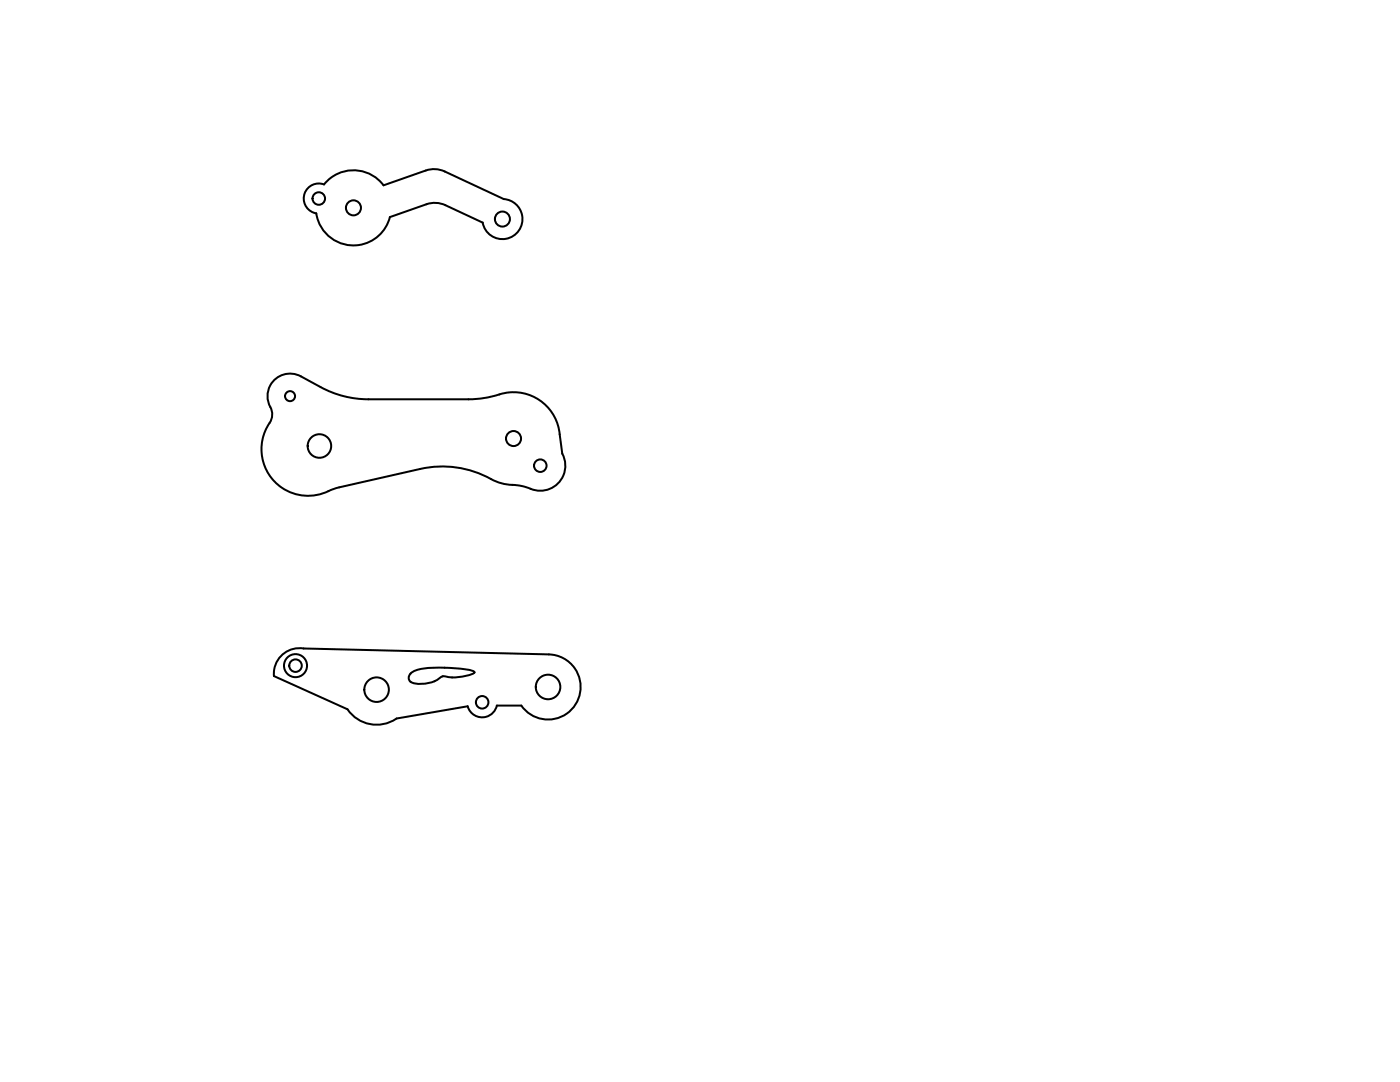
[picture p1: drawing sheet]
<svg xmlns="http://www.w3.org/2000/svg" width="279mm" height="216mm" viewBox="0 0 279 216" stroke-linecap="round" stroke-linejoin="round" font-family="sans-serif">
<g fill="none" stroke="#000" stroke-width=".4">
<path d="M61.6 37.4a3 3 0 0 1 3.1-.6 7.5 7.5 0 0 1 11.8 .2l8.5-3a5 5 0 0 1 3.7 .2l11.8 5.5a4 4 0 0 1 3.8 4 4 4 0 0 1-3.6 4 4 4 0 0 1-4.4-3.3l-7.4-3.5a5 5 0 0 0-3.8-.1l-7.3 2.5a7.5 7.5 0 0 1-7.6 5.7 7.5 7.5 0 0 1-7.1-6.4 3 3 0 0 1-2.4-2.1 3 3 0 0 1 .9-3.1zM54.9 75.7a4.5 4.5 0 0 1 5.1-.6 39.3 39.3 0 0 0 6.7 3.4l2.9 .8 2.9 .4h21a30 30 0 0 0 7.7-1.4 9.2 9.2 0 0 1 10.5 8.4l.5 3.8a5 5 0 0 1-.9 6 5 5 0 0 1-6 .8l-1.2-.3a19.6 19.6 0 0 1-4.9-.9 20.9 20.9 0 0 0-15.3-2.5l-17.1 3.9a11.8 11.8 0 0 1-7 1.3 9.4 9.4 0 0 1-5.7-14.9 3.4 3.4 0 0 0-.4-3.3 4.5 4.5 0 0 1 1.2-4.9zM56.4 130.6a5.1 5.1 0 0 1 4.2-1.2l48.9 1.2a6.5 6.5 0 0 1 5.6 9.6 6.5 6.5 0 0 1-11.1 .6h-4.8a3 3 0 0 1-2.9 2.3 3 3 0 0 1-3-2.2l-14.2 2.5a7 7 0 0 1-9.7-1.9l-14.7-6.6a5.1 5.1 0 0 1 1.7-4.3zM81.9 134.4a6.1 6.1 0 0 1 3.9-1.1 35.3 35.3 0 0 1 8.5 .5l.4 .4a9.7 9.7 0 0 1-6.4 .7 6.5 6.5 0 0 1-6.4 1.1 1.06 1.06 0 0 1 0-1.6z"/>
<circle cx="63.6" cy="39.6" r="1.25"/>
<circle cx="70.5" cy="41.5" r="1.5"/>
<circle cx="100.3" cy="43.7" r="1.5"/>
<circle cx="57.9" cy="79" r="1"/>
<circle cx="63.7" cy="89" r="2.35"/>
<circle cx="102.5" cy="87.5" r="1.5"/>
<circle cx="107.8" cy="92.9" r="1.25"/>
<circle cx="59" cy="132.8" r="2.3"/>
<circle cx="59" cy="132.8" r="1.25"/>
<circle cx="75.2" cy="137.6" r="2.45"/>
<circle cx="109.4" cy="137.1" r="2.45"/>
<circle cx="96.2" cy="140.1" r="1.25"/>
</g>
</svg>
